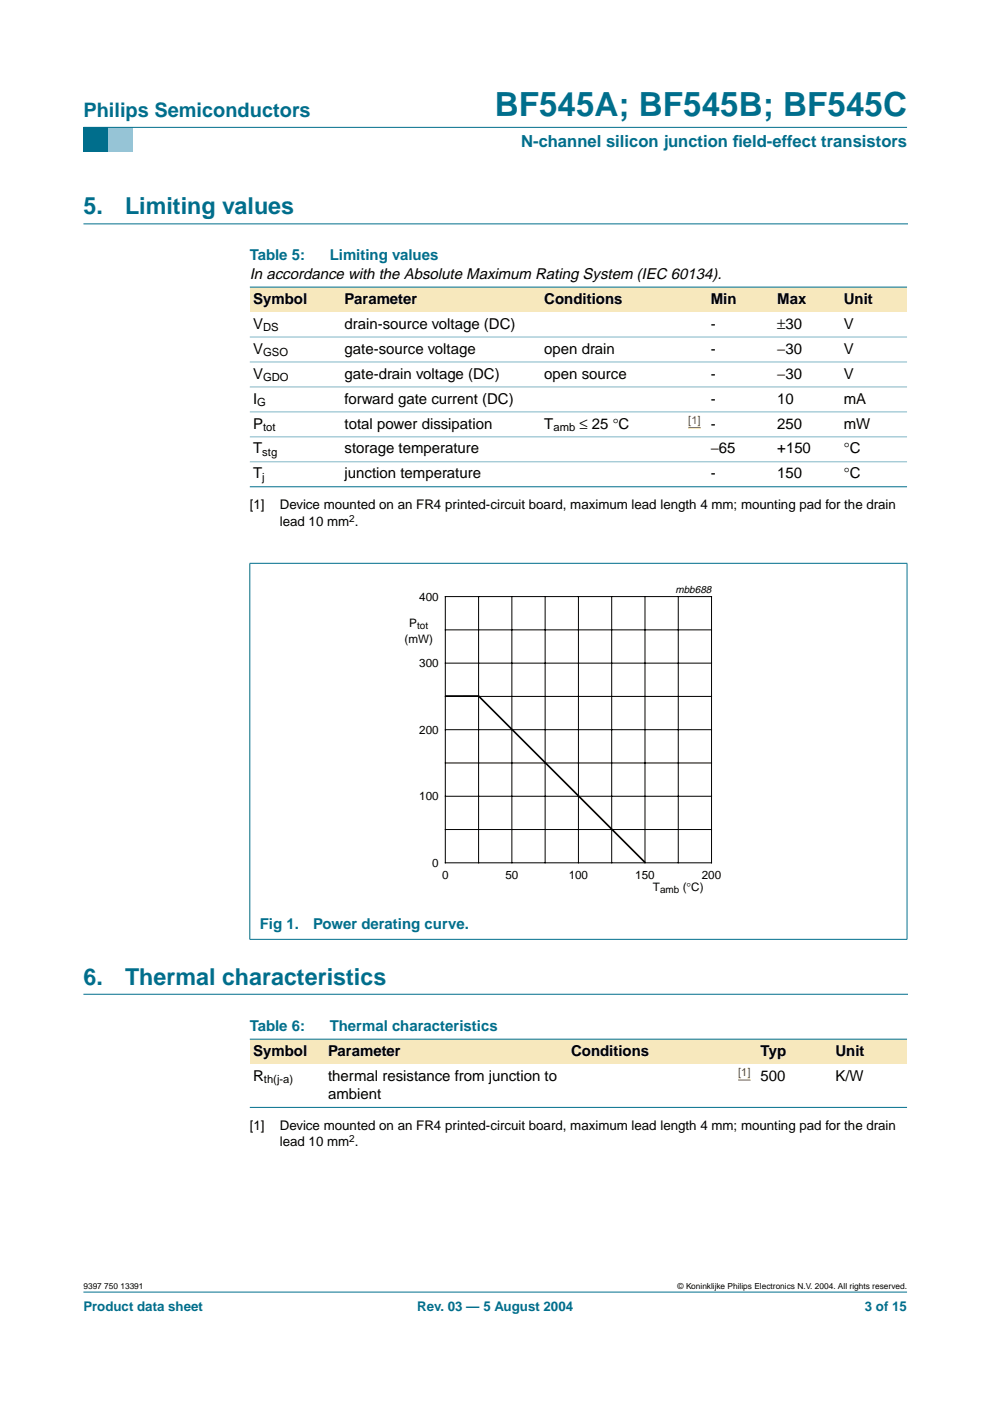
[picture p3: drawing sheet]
<svg xmlns="http://www.w3.org/2000/svg" width="210mm" height="297mm" viewBox="0 0 210 297" stroke-linecap="round" stroke-linejoin="round" font-family="sans-serif">
<defs><g id="words">
<text font-size="7.1" fill="#006e8c" x="104.9" y="24.7">BF545A; BF545B; BF545C</text>
<g font-size="4.9" fill="#006e8c">
<text x="17.7" y="45.5">5.</text>
<text x="26.5" y="45.5">Limiting values</text>
<text x="17.7" y="208.8">6.</text>
<text x="26.5" y="208.8">Thermal characteristics</text>
</g>
<text font-size="4.2" fill="#006e8c" x="17.7" y="24.9">Philips Semiconductors</text>
<g font-size="3.5" fill="#006e8c">
<text x="110.5" y="31.1">N-channel silicon junction f</text>
<text x="155.4" y="31.1">ield-effect transistors</text>
</g>
<g font-size="3.2" fill="#006e8c">
<text x="53" y="55.2">Table 5:</text>
<text x="69.9" y="55.2">Limiting values</text>
<text x="55.1" y="197">Fig 1.</text>
<text x="66.4" y="197">Power derating curve.</text>
<text x="53" y="218.6">Table 6:</text>
<text x="69.9" y="218.6">Thermal characteristics</text>
</g>
<g font-size="3.2">
<text x="53" y="59.1">In accordance with the Absolute Maximum Rating System (IEC 60134).</text>
<text x="53.7" y="64.4">Symbol</text>
<text x="73.1" y="64.4">Parameter</text>
<text x="115.4" y="64.4">Conditions</text>
<text x="150.7" y="64.4">Min</text>
<text x="164.8" y="64.4">Max</text>
<text x="178.9" y="64.4">Unit</text>
<text x="53.7" y="69.7">V</text>
<text x="73.1" y="69.7">drain-source voltage (DC)</text>
<text x="150.7" y="69.7">-</text>
<text x="164.8" y="69.7">±30</text>
<text x="178.9" y="69.7">V</text>
<text x="53.7" y="75">V</text>
<text x="73.1" y="75">gate-source voltage</text>
<text x="115.4" y="75">open drain</text>
<text x="150.7" y="75">-</text>
<text x="164.8" y="75">−30</text>
<text x="178.9" y="75">V</text>
<text x="53.7" y="80.3">V</text>
<text x="73.1" y="80.3">gate-drain voltage (DC)</text>
<text x="115.4" y="80.3">open source</text>
<text x="150.7" y="80.3">-</text>
<text x="164.8" y="80.3">−30</text>
<text x="178.9" y="80.3">V</text>
<text x="53.7" y="85.6">I</text>
<text x="73.1" y="85.6">forward gate current (DC)</text>
<text x="150.7" y="85.6">-</text>
<text x="164.8" y="85.6">10</text>
<text x="178.9" y="85.6">mA</text>
<text x="53.7" y="90.9">P</text>
<text x="73.1" y="90.9">total power dissipation</text>
<text x="115.4" y="90.9">T</text>
<text x="122.9" y="90.9">≤ 25 °C</text>
<text x="150.7" y="90.9">-</text>
<text x="164.8" y="90.9">250</text>
<text x="178.9" y="90.9">mW</text>
<text x="53.7" y="96.1">T</text>
<text x="53.7" y="101.4">T</text>
<text x="73.1" y="96.1">storage temperature</text>
<text x="73.1" y="101.4">junction temperature</text>
<text x="150.7" y="96.1">−65</text>
<text x="150.7" y="101.4">-</text>
<text x="164.8" y="101.4">150</text>
<text x="164.8" y="96.1">+150</text>
<text x="178.9" y="96.1">°C</text>
<text x="178.9" y="101.4">°C</text>
<text x="53.7" y="223.9">Symbol</text>
<text x="69.5" y="223.9">Parameter</text>
<text x="121.1" y="223.9">Conditions</text>
<text x="161.3" y="223.9">Typ</text>
<text x="177.1" y="223.9">Unit</text>
<text x="53.7" y="229.1">R</text>
<text x="69.5" y="229.1">thermal resistance from junction to</text>
<text x="69.5" y="233">ambient</text>
<text x="161.3" y="229.1">500</text>
<text x="177.1" y="229.1">K/W</text>
</g>
<g font-size="2.8">
<text x="53" y="107.9">[1]</text>
<text x="59.3" y="107.9">Device mounted on an FR4 printed-circuit board, maximum lead length 4 mm; mounting pad for the drain</text>
<text x="59.3" y="111.4">lead 10 mm .</text>
<text x="53" y="239.5">[1]</text>
<text x="59.3" y="239.5">Device mounted on an FR4 printed-circuit board, maximum lead length 4 mm; mounting pad for the drain</text>
<text x="59.3" y="243">lead 10 mm .</text>
</g>
<g font-size="2.8" fill="#006e8c">
<text x="17.7" y="278">Product data sheet</text>
<text x="88.5" y="278">Rev. 03 — 5 August 2004</text>
<text x="183.4" y="278">3 of 15</text>
</g>
<g font-size="2.5">
<text x="88.9" y="127.3">400</text>
<text x="85.8" y="136.4">(mW)</text>
<text x="86.8" y="132.9">P</text>
<text x="88.9" y="141.4">300</text>
<text x="88.9" y="155.6">200</text>
<text x="88.9" y="169.7">100</text>
<text x="91.6" y="183.8">0</text>
<text x="93.7" y="186.3">0</text>
<text x="107.2" y="186.3">50</text>
<text x="120.6" y="186.3">100</text>
<text x="134.7" y="186.3">150</text>
<text x="138.4" y="188.9">T</text>
<text x="144.8" y="188.9">(°C)</text>
<text x="148.8" y="186.3">200</text>
</g>
<g font-size="2.4">
<text x="55.8" y="70.3">DS</text>
<text x="55.8" y="75.6">GSO</text>
<text x="55.8" y="80.8">GDO</text>
<text x="54.6" y="86.1">G</text>
<text x="55.8" y="91.4">tot</text>
<text x="117.3" y="91.4">amb</text>
<text x="55.6" y="96.7">stg</text>
<text x="55.6" y="102">j</text>
<text x="56" y="229.7">th(j-a)</text>
</g>
<g font-size="2.4" fill="#f00">
<text x="145.9" y="89.9">[1]</text>
<text x="156.5" y="228.2">[1]</text>
</g>
<text font-size="2.2" x="143.2" y="125.6">mbb688</text>
<g font-size="2.1">
<text x="74.1" y="110.6">2</text>
<text x="88.4" y="133.4">tot</text>
<text x="140" y="189.4">amb</text>
<text x="74.1" y="242.2">2</text>
</g>
<g font-size="1.8">
<text x="17.7" y="273.4">9397 750 13391</text>
<text x="143.7" y="273.4">© Koninklijke Philips Electronics N.V. 2004. All rights reserved.</text>
</g>
</g></defs>
<path d="M17.7 273.9h174.6z" fill="#006e8c" stroke="#006e8c" stroke-width=".21"/>
<path d="M17.7 27h5.3v5.3h-5.3z" fill-rule="evenodd" fill="#006e8c"/>
<path d="M23 27h5.3v5.3h-5.3z" fill-rule="evenodd" fill="#96c4d6"/>
<path d="M17.7 27h174.6z" fill="#006e8c" stroke="#006e8c" stroke-width=".21"/>
<path d="M17.7 47.5h174.7M17.7 210.8h174.7" fill="none" stroke="#006e8c" stroke-width=".21"/>
<g fill="#f7e8bd">
<path d="M53 60.9h19.4v5.3h-19.4z" fill-rule="evenodd"/>
<path d="M72.4 60.9h42.3v5.3h-42.3z" fill-rule="evenodd"/>
<path d="M114.7 60.9h28.2v5.3h-28.2z" fill-rule="evenodd"/>
<path d="M142.9 60.9h7.1v5.3h-7.1z" fill-rule="evenodd"/>
<path d="M150 60.9h14.1v5.3h-14.1z" fill-rule="evenodd"/>
<path d="M164.1 60.9h14.1v5.3h-14.1z" fill-rule="evenodd"/>
<path d="M178.2 60.9h14.1v5.3h-14.1z" fill-rule="evenodd"/>
</g>
<path d="M145.9 90.7h2.7" fill="none" stroke="#f00" stroke-width=".21"/>
<g fill="#006e8c" stroke="#006e8c" stroke-width=".21">
<path d="M53 60.9h139.3z"/>
<path d="M53 103.2h139.3z"/>
<path d="M53 119.5v79.6z"/>
<path d="M192.3 119.5v79.6z"/>
<path d="M52.9 119.4h139.5z"/>
<path d="M52.9 199.2h139.5z"/>
</g>
<g fill="#80b6c6" stroke="#80b6c6" stroke-width=".21">
<path d="M53 71.5h139.3z"/>
<path d="M53 76.7h139.3z"/>
<path d="M53 82h139.3z"/>
<path d="M53 87.3h139.3z"/>
<path d="M53 92.6h139.3z"/>
<path d="M53 97.9h139.3z"/>
</g>
<path d="M81.7 123.7h81.9v66.3h-81.9z" fill="none" stroke="#fff" stroke-width=".21"/>
<g fill="none" stroke="#000" stroke-width=".21">
<path d="M94.4 126.5h56.5v56.4h-56.5zM94.4 133.5h56.5M101.5 126.5v56.4M108.5 126.5v56.4M115.6 126.5v56.4M122.6 126.5v56.4M129.7 126.5v56.4M136.8 126.5v56.4M143.8 126.5v56.4M94.4 154.7h56.5M94.4 147.7h56.5M94.4 140.6h56.5"/>
<path d="M94.4 175.9h56.5M94.4 168.8h56.5M94.4 161.8h56.5"/>
</g>
<path d="M94.4 147.6h7.1l35.3 35.2" fill="none" stroke="#000" stroke-width=".35"/>
<g fill="#f7e8bd">
<path d="M53 220.3h15.8v5.3h-15.8z" fill-rule="evenodd"/>
<path d="M68.8 220.3h51.6v5.3h-51.6z" fill-rule="evenodd"/>
<path d="M120.4 220.3h33.1v5.3h-33.1z" fill-rule="evenodd"/>
<path d="M153.5 220.3h7.1v5.3h-7.1z" fill-rule="evenodd"/>
<path d="M160.6 220.3h15.8v5.3h-15.8z" fill-rule="evenodd"/>
<path d="M176.4 220.3h15.9v5.3h-15.9z" fill-rule="evenodd"/>
</g>
<path d="M156.5 229h2.7" fill="none" stroke="#f00" stroke-width=".21"/>
<g fill="#006e8c" stroke="#006e8c" stroke-width=".21">
<path d="M53 220.3h139.3z"/>
<path d="M53 234.8h139.3z"/>
</g>
<use href="#words"/>
</svg>
